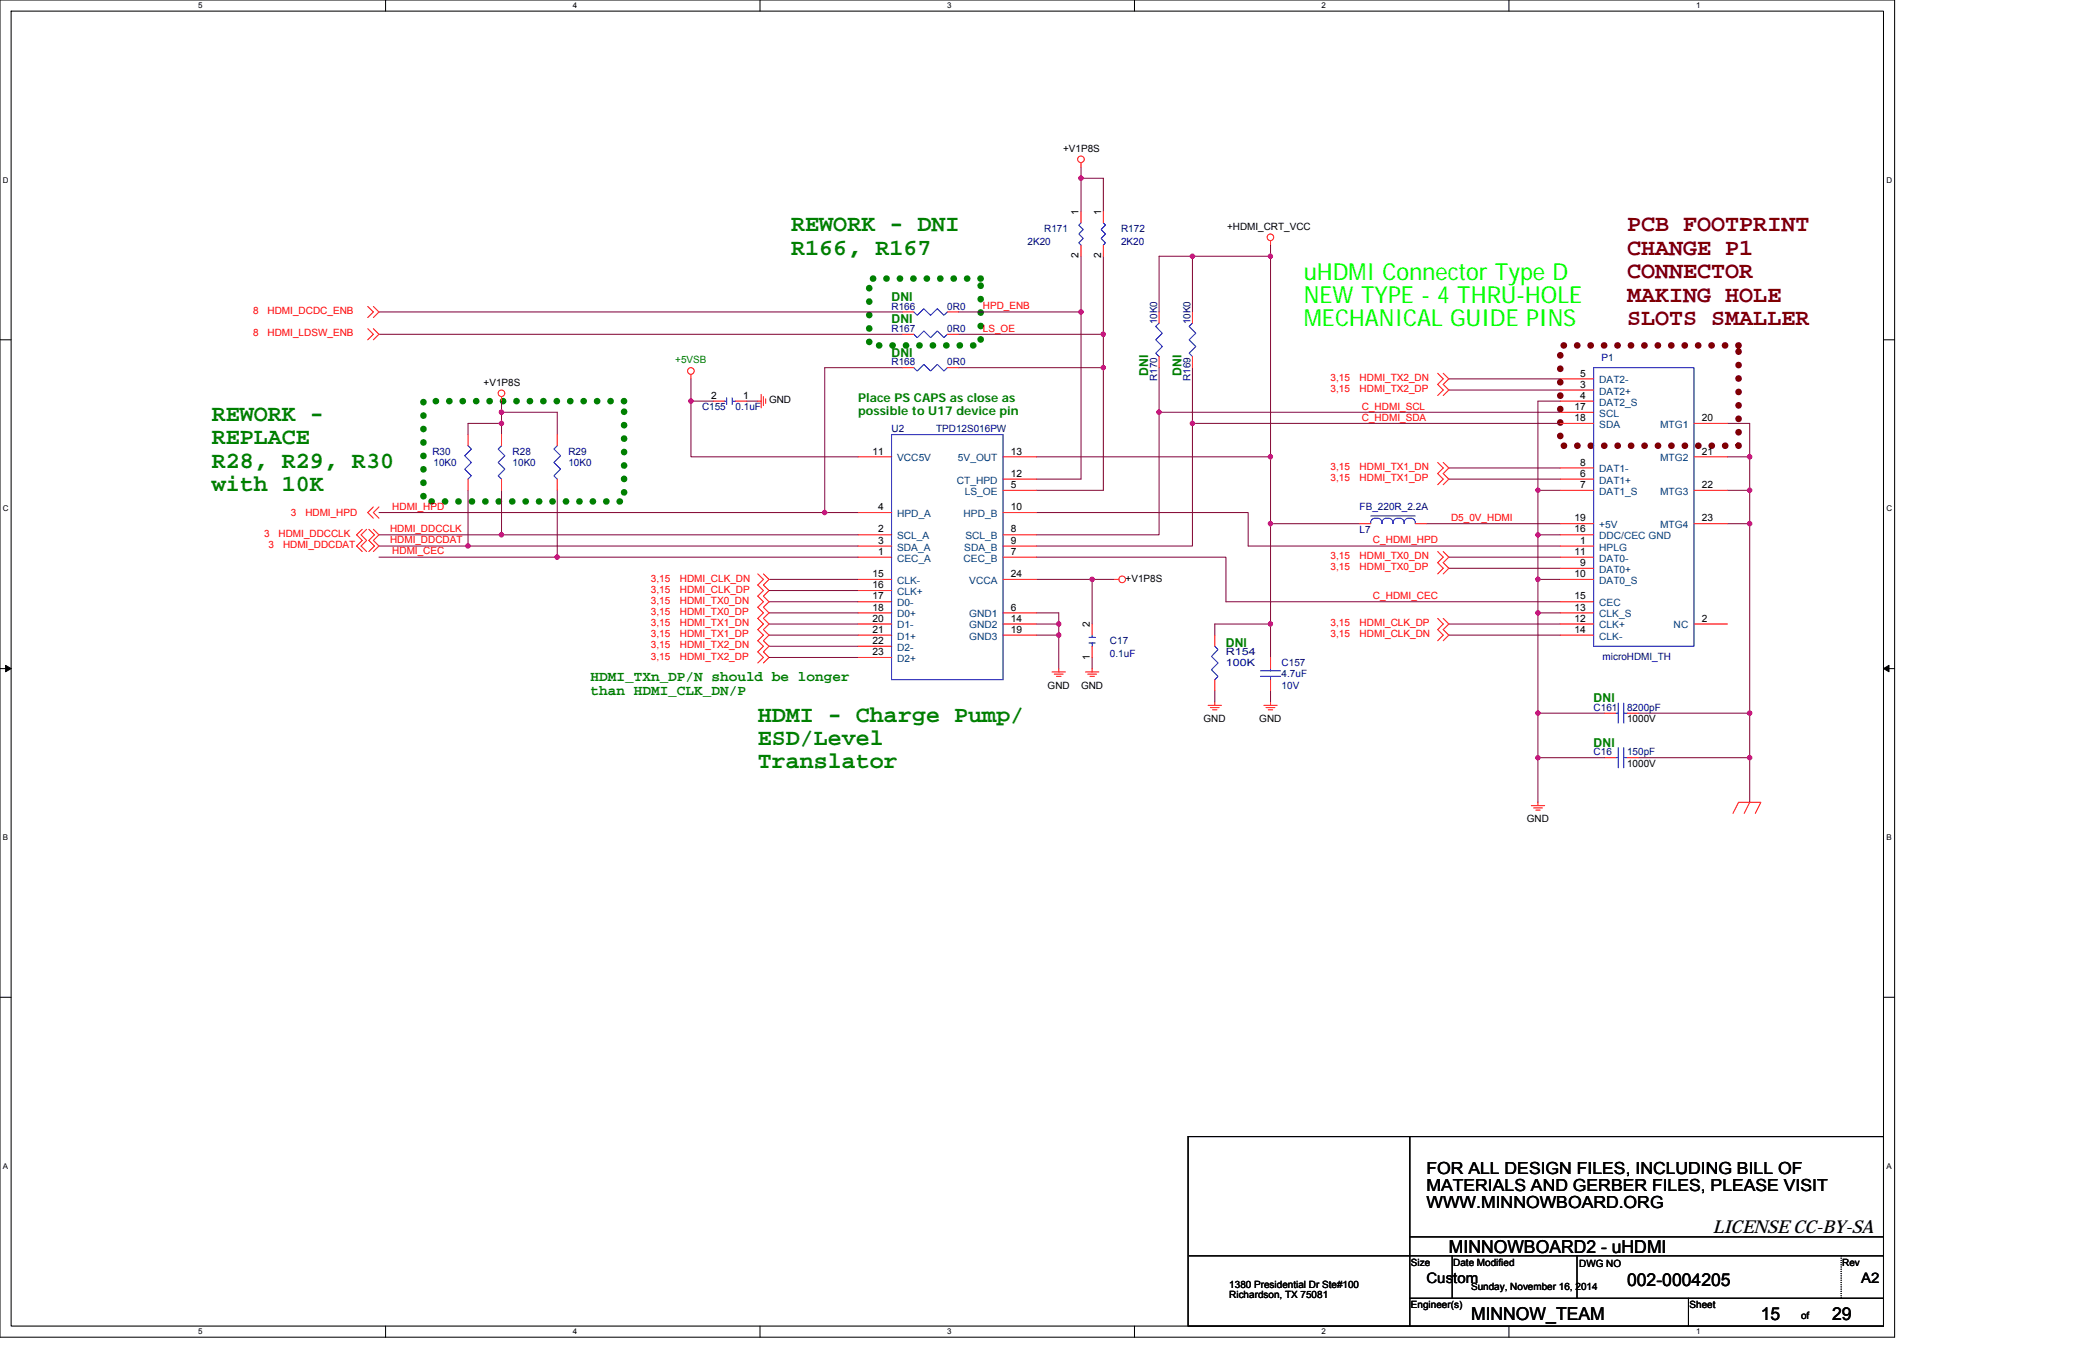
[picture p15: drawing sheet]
<svg xmlns="http://www.w3.org/2000/svg" width="432mm" height="279mm" viewBox="0 0 432 279" stroke-linecap="round" stroke-linejoin="round" font-family="sans-serif">
<defs><g id="words">
<g font-size="4.8" fill="#008000">
<text x="164.1" y="48">REWORK - DNI</text>
<text x="164.1" y="52.9">R166, R167</text>
<text x="43.9" y="87.3">REWORK -</text>
<text x="43.9" y="92.1">REPLACE</text>
<text x="43.9" y="97">R28, R29, R30</text>
<text x="43.9" y="101.8">with 10K</text>
<text x="157.2" y="149.7">HDMI - Charge Pump/</text>
<text x="157.2" y="154.5">ESD/Level</text>
<text x="157.2" y="159.4">Translator</text>
</g>
<g font-size="4.8" fill="#800000">
<text x="337.5" y="48">PCB FOOTPRINT</text>
<text x="337.5" y="52.9">CHANGE P1</text>
<text x="337.5" y="57.7">CONNECTOR</text>
<text x="337.5" y="62.5">MAKING HOLE</text>
<text x="337.5" y="67.4">SLOTS SMALLER</text>
</g>
<g font-size="4.8" fill="#0f0">
<text x="270.4" y="58">uHDMI Connector Type D</text>
<text x="270.4" y="62.8">NEW TYPE - 4 THRU-HOLE</text>
<text x="270.4" y="67.7">MECHANICAL GUIDE PINS</text>
</g>
<g font-size="3.7">
<text x="355.3" y="255.8">LICENSE CC-BY-SA</text>
<text x="300.5" y="259.9">MINNOWBOARD2 - uHDMI</text>
<text x="337.5" y="266.8">002-0004205</text>
<text x="305.1" y="273.7">MINNOW_TEAM</text>
<text x="365.2" y="273.7">15</text>
<text x="380" y="273.7">29</text>
</g>
<g font-size="3.5">
<text x="295.8" y="243.5">FOR ALL DESIGN FILES, INCLUDING BILL OF</text>
<text x="295.8" y="247">MATERIALS AND GERBER FILES, PLEASE VISIT</text>
<text x="295.8" y="250.6">WWW.MINNOWBOARD.ORG</text>
</g>
<g font-size="3" fill="#008000">
<text x="122.5" y="141.2">HDMI_TXn_DP/N should be longer</text>
<text x="122.5" y="144.2">than HDMI_CLK_DN/P</text>
</g>
<g font-size="3">
<text x="295.8" y="266.2">Custom</text>
<text x="386" y="266.2">A2</text>
</g>
<g font-size="2.5" fill="#008000">
<text x="184.9" y="62.5">DNI</text>
<text x="184.9" y="67.1">DNI</text>
<text x="184.9" y="74">DNI</text>
<text x="238.1" y="77.9" transform="rotate(-90 238.1 77.9)">DNI</text>
<text x="245" y="77.9" transform="rotate(-90 245 77.9)">DNI</text>
<text x="178" y="83.4">Place PS CAPS as close as</text>
<text x="178" y="86">possible to U17 device pin</text>
<text x="254.3" y="134.1">DNI</text>
<text x="330.5" y="145.7">DNI</text>
<text x="330.5" y="154.9">DNI</text>
</g>
<g font-size="2.1">
<text x="220.5" y="31.4">+V1P8S</text>
<text x="223.7" y="44.6" transform="rotate(-90 223.7 44.6)">1</text>
<text x="228.3" y="44.6" transform="rotate(-90 228.3 44.6)">1</text>
<text x="254.5" y="47.6">+HDMI_CRT_VCC</text>
<text x="223.7" y="53.6" transform="rotate(-90 223.7 53.6)">2</text>
<text x="228.3" y="53.6" transform="rotate(-90 228.3 53.6)">2</text>
<text x="100.3" y="80">+V1P8S</text>
<text x="147.5" y="82.7">2</text>
<text x="154.2" y="82.7">1</text>
<text x="159.5" y="83.7">GND</text>
<text x="327.7" y="80.4">3</text>
<text x="327.7" y="78.1">5</text>
<text x="327.7" y="82.7">4</text>
<text x="326.6" y="85">17</text>
<text x="326.6" y="87.3">18</text>
<text x="352.9" y="87.3">20</text>
<text x="181" y="94.3">11</text>
<text x="209.6" y="94.3">13</text>
<text x="352.9" y="94.3">21</text>
<text x="209.6" y="101.2">5</text>
<text x="209.6" y="98.9">12</text>
<text x="327.7" y="98.9">6</text>
<text x="327.7" y="101.2">7</text>
<text x="327.7" y="96.6">8</text>
<text x="352.9" y="101.2">22</text>
<text x="182.1" y="105.8">4</text>
<text x="209.6" y="105.8">10</text>
<text x="182.1" y="110.4">2</text>
<text x="182.1" y="112.8">3</text>
<text x="209.6" y="110.4">8</text>
<text x="209.6" y="112.8">9</text>
<text x="326.6" y="110.4">16</text>
<text x="326.6" y="108.1">19</text>
<text x="327.7" y="112.8">1</text>
<text x="352.9" y="108.1">23</text>
<text x="181" y="119.7">15</text>
<text x="182.1" y="115.1">1</text>
<text x="209.6" y="115.1">7</text>
<text x="209.6" y="119.7">24</text>
<text x="326.6" y="119.7">10</text>
<text x="326.6" y="115.1">11</text>
<text x="327.7" y="117.4">9</text>
<text x="181" y="122">16</text>
<text x="181" y="124.3">17</text>
<text x="233.4" y="120.6">+V1P8S</text>
<text x="326.6" y="124.3">15</text>
<text x="181" y="126.6">18</text>
<text x="181" y="128.9">20</text>
<text x="181" y="131.3">21</text>
<text x="209.6" y="131.3">19</text>
<text x="209.6" y="128.9">14</text>
<text x="209.6" y="126.6">6</text>
<text x="226" y="130.1" transform="rotate(-90 226 130.1)">2</text>
<text x="326.6" y="128.9">12</text>
<text x="326.6" y="131.3">14</text>
<text x="326.6" y="126.6">13</text>
<text x="352.9" y="128.9">2</text>
<text x="181" y="133.6">22</text>
<text x="181" y="135.9">23</text>
<text x="226" y="136.8" transform="rotate(-90 226 136.8)">1</text>
<text x="217.3" y="142.8">GND</text>
<text x="224.2" y="142.8">GND</text>
<text x="249.6" y="149.8">GND</text>
<text x="261.2" y="149.8">GND</text>
<text x="337.5" y="149.8">1000V</text>
<text x="337.5" y="159">1000V</text>
<text x="316.7" y="170.6">GND</text>
<text x="292.6" y="262.6">Size</text>
<text x="301.4" y="262.6">Date Modified</text>
<text x="327.5" y="262.8">DWG NO</text>
<text x="382.1" y="262.6">Rev</text>
<text x="255" y="267.2">1380 Presidential Dr Ste#100</text>
<text x="255" y="269.3">Richardson, TX 75081</text>
<text x="305.1" y="267.7">Sunday, November 16, 2014</text>
<text x="292.6" y="271.4">Engineer(s)</text>
<text x="350.4" y="271.4">Sheet</text>
<text x="373.5" y="273.7">of</text>
</g>
<g font-size="2.1" fill="#000080">
<text x="213.1" y="50.8">2K20</text>
<text x="216.6" y="48.1">R171</text>
<text x="232.5" y="48.1">R172</text>
<text x="232.5" y="50.8">2K20</text>
<text x="184.9" y="64.2">R166</text>
<text x="196.5" y="64.2">0R0</text>
<text x="184.9" y="68.9">R167</text>
<text x="196.5" y="68.9">0R0</text>
<text x="240" y="67.3" transform="rotate(-90 240 67.3)">10K0</text>
<text x="246.9" y="67.3" transform="rotate(-90 246.9 67.3)">10K0</text>
<text x="184.9" y="75.8">R168</text>
<text x="196.5" y="75.8">0R0</text>
<text x="332.1" y="74.9">P1</text>
<text x="240" y="79" transform="rotate(-90 240 79)">R170</text>
<text x="246.9" y="79" transform="rotate(-90 246.9 79)">R169</text>
<text x="145.6" y="85">C155</text>
<text x="152.5" y="85">0.1uF</text>
<text x="184.9" y="89.7">U2</text>
<text x="194.2" y="89.7">TPD12S016PW</text>
<text x="89.7" y="94.3">R30</text>
<text x="106.3" y="94.3">R28</text>
<text x="117.9" y="94.3">R29</text>
<text x="89.9" y="96.6">10K0</text>
<text x="106.3" y="96.6">10K0</text>
<text x="117.9" y="96.6">10K0</text>
<text x="282" y="105.9">FB_220R_2.2A</text>
<text x="282" y="110.5">L7</text>
<text x="230.2" y="133.6">C17</text>
<text x="230.2" y="136.4">0.1uF</text>
<text x="254.3" y="135.9">R154</text>
<text x="332.4" y="136.8">microHDMI_TH</text>
<text x="254.3" y="138.2">100K</text>
<text x="265.8" y="138.2">C157</text>
<text x="265.8" y="140.5">4.7uF</text>
<text x="265.8" y="142.8">10V</text>
<text x="330.5" y="147.4">C161</text>
<text x="337.5" y="147.4">8200pF</text>
<text x="330.5" y="156.7">C16</text>
<text x="337.5" y="156.7">150pF</text>
</g>
<g font-size="2.1" fill="#f00">
<text x="52.5" y="65.2">8</text>
<text x="55.5" y="65.2">HDMI_DCDC_ENB</text>
<text x="203.9" y="64.1">HPD_ENB</text>
<text x="52.5" y="69.8">8</text>
<text x="55.5" y="69.8">HDMI_LDSW_ENB</text>
<text x="203.9" y="68.8">LS_OE</text>
<text x="276" y="79">3,15</text>
<text x="276" y="81.3">3,15</text>
<text x="282" y="79">HDMI_TX2_DN</text>
<text x="282" y="81.3">HDMI_TX2_DP</text>
<text x="282.4" y="84.9">C_HDMI_SCL</text>
<text x="282.4" y="87.2">C_HDMI_SDA</text>
<text x="276" y="97.5">3,15</text>
<text x="276" y="99.8">3,15</text>
<text x="282" y="97.5">HDMI_TX1_DN</text>
<text x="282" y="99.8">HDMI_TX1_DP</text>
<text x="60.3" y="107">3</text>
<text x="63.3" y="107">HDMI_HPD</text>
<text x="81.4" y="105.7">HDMI_HPD</text>
<text x="54.8" y="111.4">3</text>
<text x="55.7" y="113.7">3</text>
<text x="57.8" y="111.4">HDMI_DDCCLK</text>
<text x="58.7" y="113.7">HDMI_DDCDAT</text>
<text x="80.9" y="110.4">HDMI_DDCCLK</text>
<text x="80.9" y="112.7">HDMI_DDCDAT</text>
<text x="284.8" y="112.7">C_HDMI_HPD</text>
<text x="300.9" y="108.1">D5_0V_HDMI</text>
<text x="81.4" y="115">HDMI_CEC</text>
<text x="276" y="116">3,15</text>
<text x="276" y="118.3">3,15</text>
<text x="282" y="116">HDMI_TX0_DN</text>
<text x="282" y="118.3">HDMI_TX0_DP</text>
<text x="135" y="120.6">3,15</text>
<text x="135" y="123">3,15</text>
<text x="135" y="125.3">3,15</text>
<text x="141" y="120.6">HDMI_CLK_DN</text>
<text x="141" y="123">HDMI_CLK_DP</text>
<text x="141" y="125.3">HDMI_TX0_DN</text>
<text x="284.8" y="124.2">C_HDMI_CEC</text>
<text x="135" y="129.9">3,15</text>
<text x="135" y="127.6">3,15</text>
<text x="141" y="129.9">HDMI_TX1_DN</text>
<text x="141" y="127.6">HDMI_TX0_DP</text>
<text x="276" y="129.9">3,15</text>
<text x="282" y="129.9">HDMI_CLK_DP</text>
<text x="135" y="134.5">3,15</text>
<text x="135" y="136.8">3,15</text>
<text x="135" y="132.2">3,15</text>
<text x="141" y="134.5">HDMI_TX2_DN</text>
<text x="141" y="136.8">HDMI_TX2_DP</text>
<text x="141" y="132.2">HDMI_TX1_DP</text>
<text x="276" y="132.2">3,15</text>
<text x="282" y="132.2">HDMI_CLK_DN</text>
</g>
<text font-size="2.1" fill="#008000" x="140.1" y="75.3">+5VSB</text>
<g font-size="2.1" fill="#004080">
<text x="331.7" y="81.8">DAT2+</text>
<text x="331.7" y="79.5">DAT2-</text>
<text x="331.7" y="84.1">DAT2_S</text>
<text x="331.7" y="86.4">SCL</text>
<text x="331.7" y="88.8">SDA</text>
<text x="344.3" y="88.8">MTG1</text>
<text x="186.1" y="95.7">VCC5V</text>
<text x="198.7" y="95.7">5V_OUT</text>
<text x="344.3" y="95.7">MTG2</text>
<text x="198.4" y="100.3">CT_HPD</text>
<text x="331.7" y="100.3">DAT1+</text>
<text x="331.7" y="98">DAT1-</text>
<text x="186.1" y="107.3">HPD_A</text>
<text x="199.9" y="107.3">HPD_B</text>
<text x="200.1" y="102.6">LS_OE</text>
<text x="331.7" y="102.6">DAT1_S</text>
<text x="344.3" y="102.6">MTG3</text>
<text x="186.1" y="111.9">SCL_A</text>
<text x="200.2" y="111.9">SCL_B</text>
<text x="331.7" y="111.9">DDC/CEC GND</text>
<text x="331.7" y="109.6">+5V</text>
<text x="344.3" y="109.6">MTG4</text>
<text x="186.1" y="114.2">SDA_A</text>
<text x="186.1" y="116.5">CEC_A</text>
<text x="199.9" y="116.5">CEC_B</text>
<text x="200" y="114.2">SDA_B</text>
<text x="331.7" y="118.8">DAT0+</text>
<text x="331.7" y="116.5">DAT0-</text>
<text x="331.7" y="114.2">HPLG</text>
<text x="186.1" y="123.4">CLK+</text>
<text x="186.1" y="121.1">CLK-</text>
<text x="186.1" y="125.8">D0-</text>
<text x="201" y="121.1">VCCA</text>
<text x="331.7" y="121.1">DAT0_S</text>
<text x="331.7" y="125.8">CEC</text>
<text x="186.1" y="128.1">D0+</text>
<text x="186.1" y="130.4">D1-</text>
<text x="201" y="130.4">GND2</text>
<text x="201" y="128.1">GND1</text>
<text x="331.7" y="130.4">CLK+</text>
<text x="331.7" y="128.1">CLK_S</text>
<text x="347.1" y="130.4">NC</text>
<text x="186.1" y="132.7">D1+</text>
<text x="186.1" y="135">D2-</text>
<text x="186.1" y="137.3">D2+</text>
<text x="201" y="132.7">GND3</text>
<text x="331.7" y="132.7">CLK-</text>
</g>
<g font-size="1.6">
<text x="41.1" y="1.7">5</text>
<text x="118.8" y="1.7">4</text>
<text x="196.4" y="1.7">3</text>
<text x="274.1" y="1.7">2</text>
<text x="351.8" y="1.7">1</text>
<text x=".6" y="37.9">D</text>
<text x="391.2" y="37.9">D</text>
<text x=".6" y="106">C</text>
<text x="391.2" y="106">C</text>
<text x=".6" y="174.2">B</text>
<text x="391.2" y="174.2">B</text>
<text x=".6" y="242.4">A</text>
<text x="391.2" y="242.4">A</text>
<text x="41.1" y="276.8">5</text>
<text x="118.8" y="276.8">4</text>
<text x="196.4" y="276.8">3</text>
<text x="274.1" y="276.8">2</text>
<text x="351.8" y="276.8">1</text>
</g>
</g></defs>
<path d="M0 0h392.9v277.4h-392.9zM2.3 2.3h388.3v272.8h-388.3z" fill="none" stroke="#000" stroke-width=".21"/>
<g fill="#fff">
<path d="M41.1 .3h.9v1.8h-.9z"/>
<path d="M41.1 275.3h.9v1.9h-.9z"/>
</g>
<path d="M80 0v2.3M80 275.1v2.3" fill="none" stroke="#000" stroke-width=".21"/>
<g fill="#fff">
<path d="M118.8 .3h.9v1.8h-.9z"/>
<path d="M118.8 275.3h.9v1.9h-.9z"/>
</g>
<path d="M157.6 0v2.3M157.6 275.1v2.3" fill="none" stroke="#000" stroke-width=".21"/>
<g fill="#fff">
<path d="M196.4 .3h1v1.8h-1z"/>
<path d="M196.4 275.3h1v1.9h-1z"/>
</g>
<path d="M235.3 0v2.3M235.3 275.1v2.3" fill="none" stroke="#000" stroke-width=".21"/>
<g fill="#fff">
<path d="M274.1 .3h.9v1.8h-.9z"/>
<path d="M274.1 275.3h.9v1.9h-.9z"/>
</g>
<path d="M312.9 0v2.3M312.9 275.1v2.3" fill="none" stroke="#000" stroke-width=".21"/>
<g fill="#fff">
<path d="M351.8 .3h.9v1.8h-.9z"/>
<path d="M351.8 275.3h.9v1.9h-.9z"/>
<path d="M.6 36.4h1.2v1.8h-1.2z"/>
<path d="M391.2 36.4h1.2v1.8h-1.2z"/>
<path d="M.6 104.6h1.2v1.8h-1.2z"/>
<path d="M391.2 104.6h1.2v1.8h-1.2z"/>
</g>
<path d="M0 70.5h2.3M390.6 70.5h2.3" fill="none" stroke="#000" stroke-width=".21"/>
<g fill="#fff">
<path d="M.6 172.8h1.1v1.8h-1.1z"/>
<path d="M391.2 172.8h1.1v1.8h-1.1z"/>
</g>
<path d="M0 138.7h2.3M390.6 138.7h2.3" fill="none" stroke="#000" stroke-width=".21"/>
<path d="M1.2 138l1.1 .7-1.1 .6zM390.6 138.7l1.2-.7v1.3z" fill="#000" stroke="#000" stroke-width=".21"/>
<g fill="#fff">
<path d="M.6 240.9h1.1v1.9h-1.1z"/>
<path d="M391.2 240.9h1.1v1.9h-1.1z"/>
</g>
<path d="M0 206.9h2.3M390.6 206.9h2.3M246.4 235.8h144.2v39.3h-144.2zM292.4 235.8v39.3M292.4 256.6h98.2M246.6 260.5h144M292.4 269.3h98.2M301.2 260.5v8.8M327.1 260.5v8.8M350.2 269.3v5.8" fill="none" stroke="#000" stroke-width=".21"/>
<path d="M180.3 57.8h23.1v13.8h-23.1zM87.8 83.2h41.6v20.8h-41.6z" fill="none" stroke="#008000" stroke-width="1.4" stroke-dasharray="0 2.8"/>
<path d="M323.6 71.6h37v20.9h-37z" fill="none" stroke="#800000" stroke-width="1.4" stroke-dasharray="0 2.8"/>
<g fill="none" stroke="#800040" stroke-width=".21">
<path d="M224.2 37v6.9M224.2 34.7v2.3h4.6v6.9M224.2 53.1v11.6M228.8 53.1v16.2M247.3 53.1h-6.9v11.6M247.3 53.1v11.6M247.3 53.1h16.2M263.5 50.8v2.3M263.5 53.1v41.7M78.6 69.3h108.6M78.6 64.7h108.6M143.3 78.6v4.6"/>
<path d="M187.2 76.3h-16.2v30M198.8 64.7h25.4M198.8 69.3h30M198.8 76.3h30M224.2 64.7v34.7h-9.3M228.8 76.3v25.4h-13.9M228.8 69.3v7M240.4 76.3v9.2M247.3 76.3v11.5M300.5 78.6h23.1M104 87.8h-6.9v2.3M104 85.5v2.3"/>
<path d="M104 85.5h11.6v4.6M104 83.2v2.3M104 87.8v2.3M143.3 83.2h4.6M143.3 83.2v11.6h34.7M154.9 83.2h2.3M214.9 94.8h48.6M240.4 85.5h83.2M240.4 85.5v25.4h-25.5M247.3 87.8h76.3M247.3 87.8v25.5h-32.4M263.5 94.8v13.8"/>
<path d="M300.5 97.1h23.1M300.5 99.4h23.1M300.5 80.9h23.1M323.6 83.2h-4.6v18.5M358.3 87.8h4.6v7h-4.6M362.9 94.8v6.9h-4.6M78.6 110.9h25.4M78.6 113.3h18.5M78.6 115.6h37M78.6 106.3h92.4M97.1 113.3h80.9M97.1 101.7v11.6"/>
<path d="M104 101.7v9.2M104 110.9h74M115.6 115.6h62.4M115.6 101.7v13.9M171 106.3h7M214.9 115.6h39.4v9.2h69.3M214.9 106.3h44v7h64.7M263.5 108.6h18.5M263.5 108.6v20.8M295.8 108.6h27.8M300.5 115.6h23.1M300.5 117.9h23.1"/>
<path d="M319 110.9v9.3M319 101.7h4.6M319 101.7v9.2h4.6M362.9 101.7v6.9h-4.6M362.9 108.6v39.3M159.5 120.2h18.5M159.5 122.5h18.5M159.5 134h18.5M159.5 136.4h18.5M159.5 129.4h18.5M159.5 131.7h18.5M159.5 124.8h18.5"/>
<path d="M159.5 127.1h18.5M214.9 120.2h11.6M214.9 129.4h4.7v2.3M214.9 131.7h4.7M214.9 127.1h4.7v2.3M219.6 131.7v7M226.5 120.2v9.2M226.5 120.2h4.6M226.5 136.4v2.3M263.5 129.4v7M263.5 129.4h-11.6v2.3M300.5 131.7h23.1"/>
<path d="M300.5 129.4h23.1M319 127.1v20.8h13.8M319 120.2v6.9M319 127.1h4.6M319 120.2h4.6M251.9 143.3v2.3M263.5 143.3v2.3M319 147.9v9.3h13.8M319 157.2v9.2M339.8 147.9h23.1M339.8 157.2h23.1M362.9 147.9v9.3"/>
<path d="M362.9 157.2v9.2"/>
</g>
<g fill="#f0f" stroke="#f0f" stroke-width=".21">
<circle cx="247.3" cy="53.1" r=".45"/>
<circle cx="240.4" cy="85.5" r=".45"/>
<circle cx="247.3" cy="87.8" r=".45"/>
<circle cx="219.6" cy="131.7" r=".46"/>
<circle cx="219.6" cy="129.4" r=".46"/>
<circle cx="319" cy="157.2" r=".45"/>
<circle cx="362.9" cy="147.9" r=".45"/>
<circle cx="362.9" cy="108.6" r=".46"/>
<circle cx="319" cy="120.2" r=".45"/>
<circle cx="319" cy="110.9" r=".45"/>
<circle cx="319" cy="101.7" r=".45"/>
<circle cx="224.2" cy="64.7" r=".45"/>
<circle cx="263.5" cy="129.4" r=".45"/>
<circle cx="143.3" cy="83.2" r=".46"/>
<circle cx="263.5" cy="108.6" r=".45"/>
<circle cx="263.5" cy="94.7" r=".45"/>
<circle cx="263.5" cy="53.1" r=".45"/>
<circle cx="226.5" cy="120.2" r=".45"/>
<circle cx="97.1" cy="113.2" r=".45"/>
<circle cx="104" cy="110.9" r=".45"/>
<circle cx="104" cy="87.8" r=".45"/>
<circle cx="104" cy="85.5" r=".46"/>
<circle cx="115.6" cy="115.6" r=".46"/>
<circle cx="319" cy="147.9" r=".45"/>
<circle cx="319" cy="127.1" r=".45"/>
<circle cx="362.9" cy="157.2" r=".45"/>
<circle cx="224.2" cy="37" r=".46"/>
<circle cx="362.9" cy="94.7" r=".46"/>
<circle cx="362.9" cy="101.7" r=".45"/>
<circle cx="228.8" cy="76.3" r=".45"/>
<circle cx="228.8" cy="69.3" r=".45"/>
<circle cx="171" cy="106.3" r=".45"/>
</g>
<g fill="none" stroke="#f00" stroke-width=".21">
<path d="M224.2 33.7v1M224.2 43.9v2.3M224.2 50.8v2.3M228.8 43.9v2.3M228.8 50.8v2.3M263.5 49.9v.9M76.3 63.6l1.1 1.1-1.1 1.2M76.3 68.2l1.1 1.1-1.1 1.2M77.4 63.6l1.2 1.1-1.2 1.2M77.4 68.2l1.2 1.1-1.2 1.2M143.3 77.7v.9M187.2 76.3h2.3"/>
<path d="M187.2 69.3h2.3M187.2 64.7h2.3M196.5 76.3h2.3M196.5 69.3h2.3M196.5 64.7h2.3M240.4 74v2.3M240.4 64.7v2.3M247.3 74v2.3M247.3 64.7v2.3M298.2 77.4l1.1 1.2-1.1 1.1 1.1 1.2-1.1 1.1M299.3 77.4l1.2 1.2-1.2 1.1 1.2 1.2-1.2 1.1M323.6 78.6h6.9"/>
<path d="M97.1 99.4v2.3M97.1 90.1v2.4M104 82.3v.9M104 99.4v2.3M104 90.1v2.4M115.6 99.4v2.3M115.6 90.1v2.4M147.9 83.2h2.3M152.5 83.2h2.4M157.2 83.2h.7M157.9 81.8v2.8M158.3 82.3v1.8"/>
<path d="M158.8 82.7v1M178 94.8h6.9M208 99.4h6.9M208 94.8h6.9M298.2 95.9l1.1 1.2-1.1 1.1 1.1 1.2-1.1 1.1M299.3 95.9l1.2 1.2-1.2 1.1 1.2 1.2-1.2 1.1M323.6 80.9h6.9M323.6 83.2h6.9M323.6 99.4h6.9M323.6 97.1h6.9M323.6 85.5h6.9M323.6 87.8h6.9"/>
<path d="M351.3 87.8h7M351.3 94.8h7M75.1 109.8l-1.1 1.1 1.1 1.2-1.1 1.2 1.1 1.1M76 109.8l-1.1 1.1 1.1 1.2-1.1 1.2 1.1 1.1M76.5 109.8l1.2 1.1-1.2 1.2 1.2 1.2-1.2 1.1M77.4 105.2l-1.1 1.1 1.1 1.2M77.4 109.8l1.2 1.1-1.2 1.2 1.2 1.2-1.2 1.1M78.6 105.2l-1.2 1.1 1.2 1.2M157.2 119l1.1 1.2-1.1 1.1 1.1 1.2-1.1 1.2 1.1 1.1-1.1 1.2 1.1 1.1-1.1 1.2 1.1 1.1-1.1 1.2 1.1 1.1-1.1 1.2 1.1 1.1-1.1 1.2 1.1 1.2-1.1 1.1M158.3 119l1.2 1.2-1.2 1.1 1.2 1.2-1.2 1.2 1.2 1.1-1.2 1.2 1.2 1.1-1.2 1.2 1.2 1.1-1.2 1.2 1.2 1.1-1.2 1.2 1.2 1.1-1.2 1.2 1.2 1.2-1.2 1.1M178 110.9h6.9M178 113.3h6.9"/>
<path d="M178 115.6h6.9M178 106.3h6.9M208 115.6h6.9M208 106.3h6.9M208 110.9h6.9M208 113.3h6.9M208 101.7h6.9M282 108.6h2.3M293.5 108.6h2.3M298.2 114.4l1.1 1.2-1.1 1.1 1.1 1.2-1.1 1.1M299.3 114.4l1.2 1.2-1.2 1.1 1.2 1.2-1.2 1.1M323.6 101.7h6.9"/>
<path d="M323.6 117.9h6.9M323.6 115.6h6.9M323.6 110.9h6.9M323.6 108.6h6.9M323.6 113.3h6.9M351.3 101.7h7M351.3 108.6h7M178 122.5h6.9M178 120.2h6.9M178 124.8h6.9M178 127.1h6.9M178 129.4h6.9"/>
<path d="M178 131.7h6.9M178 134h6.9M178 136.4h6.9M208 131.7h6.9M208 129.4h6.9M208 127.1h6.9M208 120.2h6.9M218.2 139.4h2.8M218.7 139.8h1.8M219.6 138.7v.7M225.1 139.4h2.8M225.6 139.8h1.8"/>
<path d="M226.5 138.7v.7M226.5 134v2.4M226.5 129.4v2.3M231.1 120.2h1M251.9 131.7v2.3M263.5 136.4v2.3M298.2 128.3l1.1 1.1-1.1 1.2 1.1 1.1-1.1 1.2M299.3 128.3l1.2 1.1-1.2 1.2 1.2 1.1-1.2 1.2M323.6 120.2h6.9M323.6 129.4h6.9M323.6 131.7h6.9M323.6 127.1h6.9"/>
<path d="M323.6 124.8h6.9M351.3 129.4h7M219.1 140.3h.9M226.1 140.3h.9M250.5 146.3h2.8M251 146.8h1.9M251.5 147.2h.9M251.9 145.6v.7M251.9 141v2.3M262.1 146.3h2.8M262.6 146.8h1.8M263 147.2h.9"/>
<path d="M263.5 145.6v.7M263.5 141v2.3M332.8 147.9h2.4M332.8 157.2h2.4M337.5 147.9h2.3M337.5 157.2h2.3M317.6 167.1h2.8M318.1 167.6h1.8M318.5 168h.9M319 166.4v.7M359.4 168.7l1.2-2.3h4.6l-1.2 2.3M362.9 166.4l-1.2 2.3"/>
<circle cx="224.2" cy="33" r=".69"/>
<circle cx="263.5" cy="49.2" r=".68"/>
<circle cx="143.3" cy="76.9" r=".69"/>
<circle cx="104" cy="81.6" r=".69"/>
<circle cx="232.7" cy="120.2" r=".69"/>
</g>
<path d="M381.8 260.5v8.8M381.8 269.3h.1" fill="none" stroke="#000" stroke-width=".21" stroke-dasharray="0 .4"/>
<g fill="none" stroke="#00f" stroke-width=".21">
<path d="M224.2 46.2l-.5 .5 1 .9-1 .9 1 1-1 .9 .5 .4M228.8 46.2l.5 .5-.9 .9 .9 .9-.9 1 .9 .9-.5 .4M189.5 76.3l.7 .7 1.4-1.4 1.4 1.4 1.4-1.4 1.4 1.4 .7-.7M189.5 69.3l.7 .7 1.4-1.4 1.4 1.4 1.4-1.4 1.4 1.4 .7-.7M189.5 64.7l.7 .7 1.4-1.4 1.4 1.4 1.4-1.4 1.4 1.4 .7-.7M240.4 67l-.7 .7 1.4 1.4-1.4 1.4 1.4 1.4-1.4 1.4 .7 .7M247.3 67l-.7 .7 1.4 1.4-1.4 1.4 1.4 1.4-1.4 1.4 .7 .7M330.5 76.3h20.8v57.7h-20.8zM97.1 92.5l.7 .7-1.4 1.3 1.4 1.4-1.4 1.4 1.4 1.4-.7 .7M104 92.5l-.7 .7 1.4 1.3-1.4 1.4 1.4 1.4-1.4 1.4 .7 .7M115.6 92.5l-.7 .7 1.4 1.3-1.4 1.4 1.4 1.4-1.4 1.4 .7 .7M150.2 83.2h.5"/>
<path d="M150.7 82.5v1.4M151.8 82.5v1.4M151.8 83.2h.7M184.9 90.1h23.1v50.9h-23.1zM284.3 107h9.2M286.6 108.6a1.03 1.03 0 0 0-1.4-1.1 .91 .91 0 0 0-.9 1.1M286.6 108.6a1.17 1.17 0 0 1 .9-1.1 1.17 1.17 0 0 1 1.3 .5l.1 .6M291.2 108.6a1.02 1.02 0 0 0-1.4-1.1 .91 .91 0 0 0-.9 1.1M291.3 108.6a1.17 1.17 0 0 1 .8-1.1 1.17 1.17 0 0 1 1.3 .5l.1 .6M225.8 132.2h1.4M225.8 133.4h1.4M226.5 133.4v.6"/>
<path d="M226.5 131.7v.5M251.9 134l.7 .7-1.4 1.4 1.4 1.4-1.4 1.4 1.4 1.4-.7 .7M261.4 139.1h4.2M263.5 138.7v.4M261.4 140.3h4.2M263.5 140.3v.7M335.2 147.9h.4M335.2 157.2h.4M335.6 145.8v4.2M335.6 155.1v4.2M336.8 147.9h.7M336.8 157.2h.7"/>
<path d="M336.8 145.8v4.2M336.8 155.1v4.2"/>
</g>
<use href="#words"/>
</svg>
